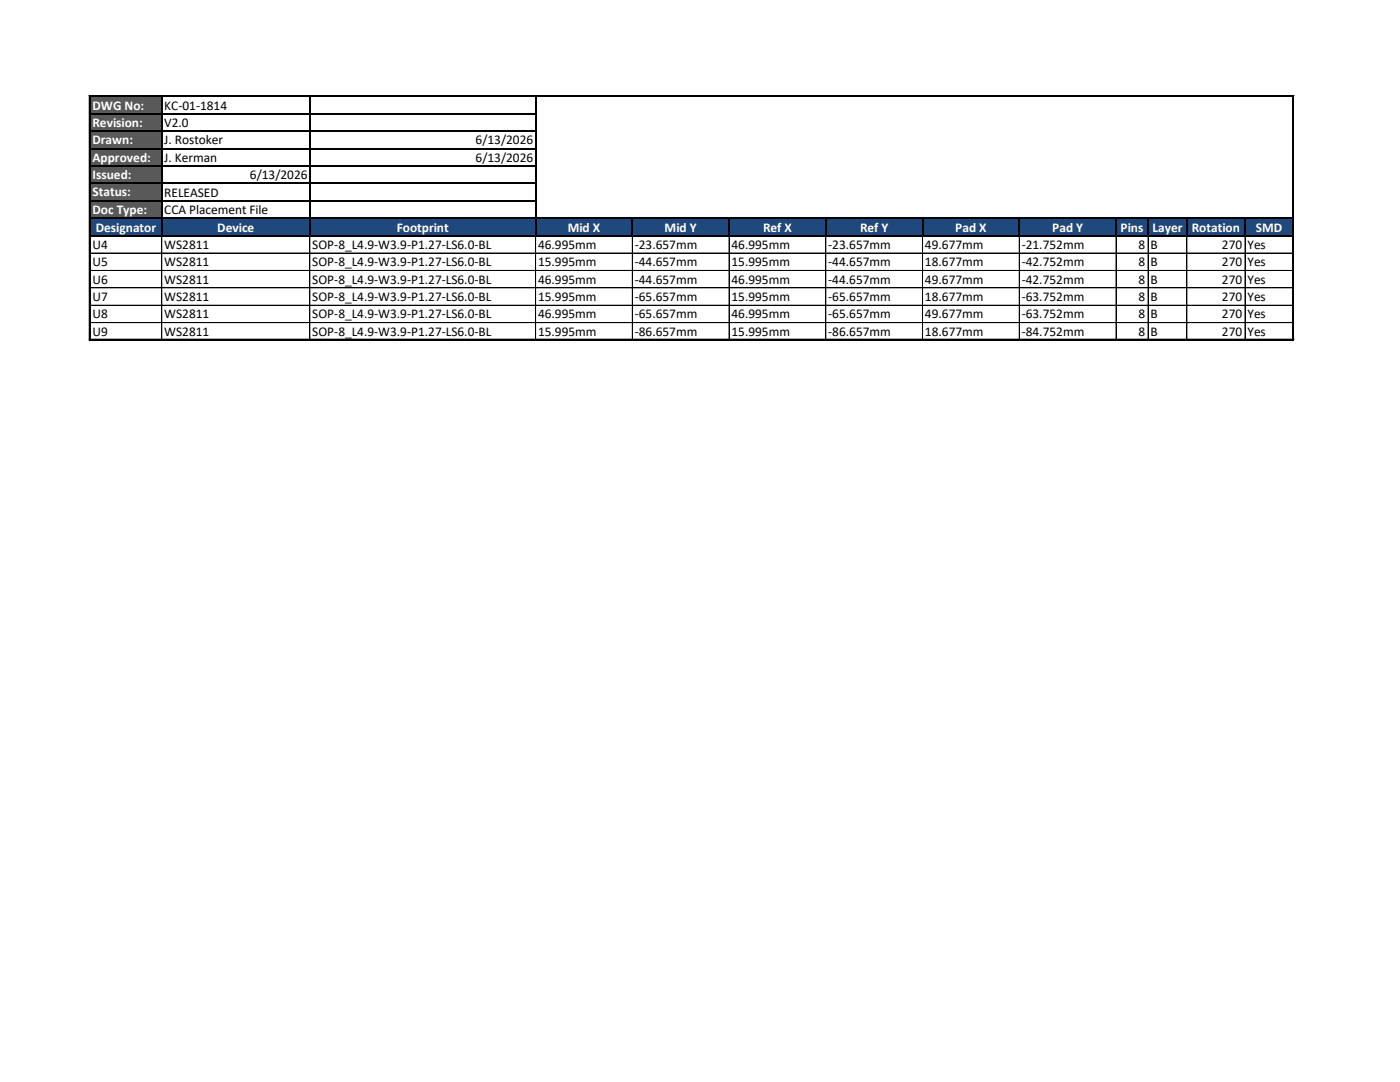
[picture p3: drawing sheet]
<svg xmlns="http://www.w3.org/2000/svg" width="279mm" height="216mm" viewBox="0 0 279 216" stroke-linecap="round" stroke-linejoin="round" font-family="sans-serif">
<defs><g id="words">
<g font-size="2.7" fill="#fff">
<text x="18.5" y="21.9">DWG No:</text>
<text x="18.5" y="25.4">Revision:</text>
<text x="18.5" y="28.8">Drawn:</text>
<text x="18.5" y="32.3">Approved:</text>
<text x="18.5" y="35.8">Issued:</text>
<text x="18.5" y="39.2">Status:</text>
<text x="18.5" y="42.7">Doc Type:</text>
<text x="19.1" y="46.2">Designator</text>
<text x="43.4" y="46.2">Device</text>
<text x="79.2" y="46.2">Footprint</text>
<text x="113.3" y="46.2">Mid X</text>
<text x="132.6" y="46.2">Mid Y</text>
<text x="152.3" y="46.2">Ref X</text>
<text x="171.6" y="46.2">Ref Y</text>
<text x="190.7" y="46.2">Pad X</text>
<text x="210" y="46.2">Pad Y</text>
<text x="223.6" y="46.2">Pins</text>
<text x="230" y="46.2">Layer</text>
<text x="237.9" y="46.2">Rotation</text>
<text x="250.6" y="46.2">SMD</text>
</g>
<g font-size="2.7">
<text x="32.8" y="21.9">KC-01-1814</text>
<text x="32.8" y="25.4">V2.0</text>
<text x="32.8" y="28.8">J. Rostoker</text>
<text x="94.9" y="28.8">6/13/2026</text>
<text x="32.8" y="32.3">J. Kerman</text>
<text x="49.9" y="35.7">6/13/2026</text>
<text x="94.9" y="32.3">6/13/2026</text>
<text x="32.8" y="39.3">RELEASED</text>
<text x="32.8" y="42.7">CCA Placement File</text>
<text x="18.5" y="49.7">U4</text>
<text x="18.5" y="53.1">U5</text>
<text x="32.8" y="49.7">WS2811</text>
<text x="32.8" y="53.1">WS2811</text>
<text x="62.3" y="49.7">SOP-8_L4.9-W3.9-P1.27-LS6.0-BL</text>
<text x="62.3" y="53.1">SOP-8_L4.9-W3.9-P1.27-LS6.0-BL</text>
<text x="107.4" y="49.7">46.995mm</text>
<text x="107.4" y="53.1">15.995mm</text>
<text x="126.7" y="49.7">-23.657mm</text>
<text x="126.7" y="53.1">-44.657mm</text>
<text x="146" y="49.7">46.995mm</text>
<text x="146" y="53.1">15.995mm</text>
<text x="165.3" y="49.7">-23.657mm</text>
<text x="165.3" y="53.1">-44.657mm</text>
<text x="184.6" y="49.7">49.677mm</text>
<text x="184.6" y="53.1">18.677mm</text>
<text x="203.9" y="49.7">-21.752mm</text>
<text x="203.9" y="53.1">-42.752mm</text>
<text x="227.2" y="49.7">8</text>
<text x="227.2" y="53.1">8</text>
<text x="229.6" y="49.7">B</text>
<text x="229.6" y="53.1">B</text>
<text x="243.9" y="49.7">270</text>
<text x="243.9" y="53.1">270</text>
<text x="249" y="49.7">Yes</text>
<text x="249" y="53.1">Yes</text>
<text x="18.5" y="56.6">U6</text>
<text x="32.8" y="56.6">WS2811</text>
<text x="62.3" y="56.6">SOP-8_L4.9-W3.9-P1.27-LS6.0-BL</text>
<text x="107.4" y="56.6">46.995mm</text>
<text x="126.7" y="56.6">-44.657mm</text>
<text x="146" y="56.6">46.995mm</text>
<text x="165.3" y="56.6">-44.657mm</text>
<text x="184.6" y="56.6">49.677mm</text>
<text x="203.9" y="56.6">-42.752mm</text>
<text x="227.2" y="56.6">8</text>
<text x="229.6" y="56.6">B</text>
<text x="243.9" y="56.6">270</text>
<text x="249" y="56.6">Yes</text>
<text x="18.5" y="60.1">U7</text>
<text x="18.5" y="63.5">U8</text>
<text x="32.8" y="60.1">WS2811</text>
<text x="32.8" y="63.5">WS2811</text>
<text x="62.3" y="60.1">SOP-8_L4.9-W3.9-P1.27-LS6.0-BL</text>
<text x="62.3" y="63.5">SOP-8_L4.9-W3.9-P1.27-LS6.0-BL</text>
<text x="107.4" y="60.1">15.995mm</text>
<text x="107.4" y="63.5">46.995mm</text>
<text x="126.7" y="60.1">-65.657mm</text>
<text x="126.7" y="63.5">-65.657mm</text>
<text x="146" y="60.1">15.995mm</text>
<text x="146" y="63.5">46.995mm</text>
<text x="165.3" y="60.1">-65.657mm</text>
<text x="165.3" y="63.5">-65.657mm</text>
<text x="184.6" y="60.1">18.677mm</text>
<text x="184.6" y="63.5">49.677mm</text>
<text x="203.9" y="60.1">-63.752mm</text>
<text x="203.9" y="63.5">-63.752mm</text>
<text x="227.2" y="60.1">8</text>
<text x="227.2" y="63.5">8</text>
<text x="229.6" y="60.1">B</text>
<text x="229.6" y="63.5">B</text>
<text x="243.9" y="60.1">270</text>
<text x="243.9" y="63.5">270</text>
<text x="249" y="60.1">Yes</text>
<text x="249" y="63.5">Yes</text>
<text x="18.5" y="67">U9</text>
<text x="32.8" y="67">WS2811</text>
<text x="62.3" y="67">SOP-8_L4.9-W3.9-P1.27-LS6.0-BL</text>
<text x="107.4" y="67">15.995mm</text>
<text x="126.7" y="67">-86.657mm</text>
<text x="146" y="67">15.995mm</text>
<text x="165.3" y="67">-86.657mm</text>
<text x="184.6" y="67">18.677mm</text>
<text x="203.9" y="67">-84.752mm</text>
<text x="227.2" y="67">8</text>
<text x="229.6" y="67">B</text>
<text x="243.9" y="67">270</text>
<text x="249" y="67">Yes</text>
</g>
</g></defs>
<path d="M18.1 19.3h14.2v24.3h-14.2z" fill-rule="evenodd" fill="#595959"/>
<path d="M18.1 43.5h239.9v3.5h-239.9z" fill-rule="evenodd" fill="#1f497d"/>
<g fill="none" stroke="#000" stroke-width=".2">
<path d="M107 19.3h-88.9v27.8M258 19.1v48.9M258.1 19.3v24.1M258.2 19.1h-240.4v48.9M18.1 54h240M18.1 57.4h240M32.3 47.1v20.7M61.8 47.1v20.7M106.9 47.1v20.7M126.2 47.1v20.7M145.5 47.1v20.7M164.8 47.1v20.7"/>
<path d="M184.1 47.1v20.7M203.4 47.1v20.7M222.7 47.1v20.7M229.1 47.1v20.7M236.9 47.1v20.7M248.5 47.1v20.7M258.1 50.5h-240M258.1 47.1v20.7M17.8 67.7h240.4M18.1 60.9h240M18.1 64.4h240M18.1 67.8h240"/>
</g>
<g fill="none" stroke="#000" stroke-width=".21">
<path d="M32.3 19.3v27.8M61.8 19.3v27.8M106.9 19.3v27.8M18.1 22.7h88.9M18.1 26.2h88.9M18.1 29.7h88.9M18.1 33.1h88.9M18.1 36.6h88.9M18.1 40.1h88.9M18.1 43.5h240.1M18.1 47h240.1M126.2 43.7v3.4"/>
<path d="M145.5 43.7v3.4M164.8 43.7v3.4M184.1 43.7v3.4M203.4 43.7v3.4M222.7 43.7v3.4M229.1 43.7v3.4M236.9 43.7v3.4M248.5 43.7v3.4M258.1 43.7v3.4"/>
</g>
<path d="M17.8 19.2h240.5M18 19v49M258.1 19v49M17.8 67.8h240.5" fill="none" stroke="#000" stroke-width=".34"/>
<use href="#words"/>
</svg>
